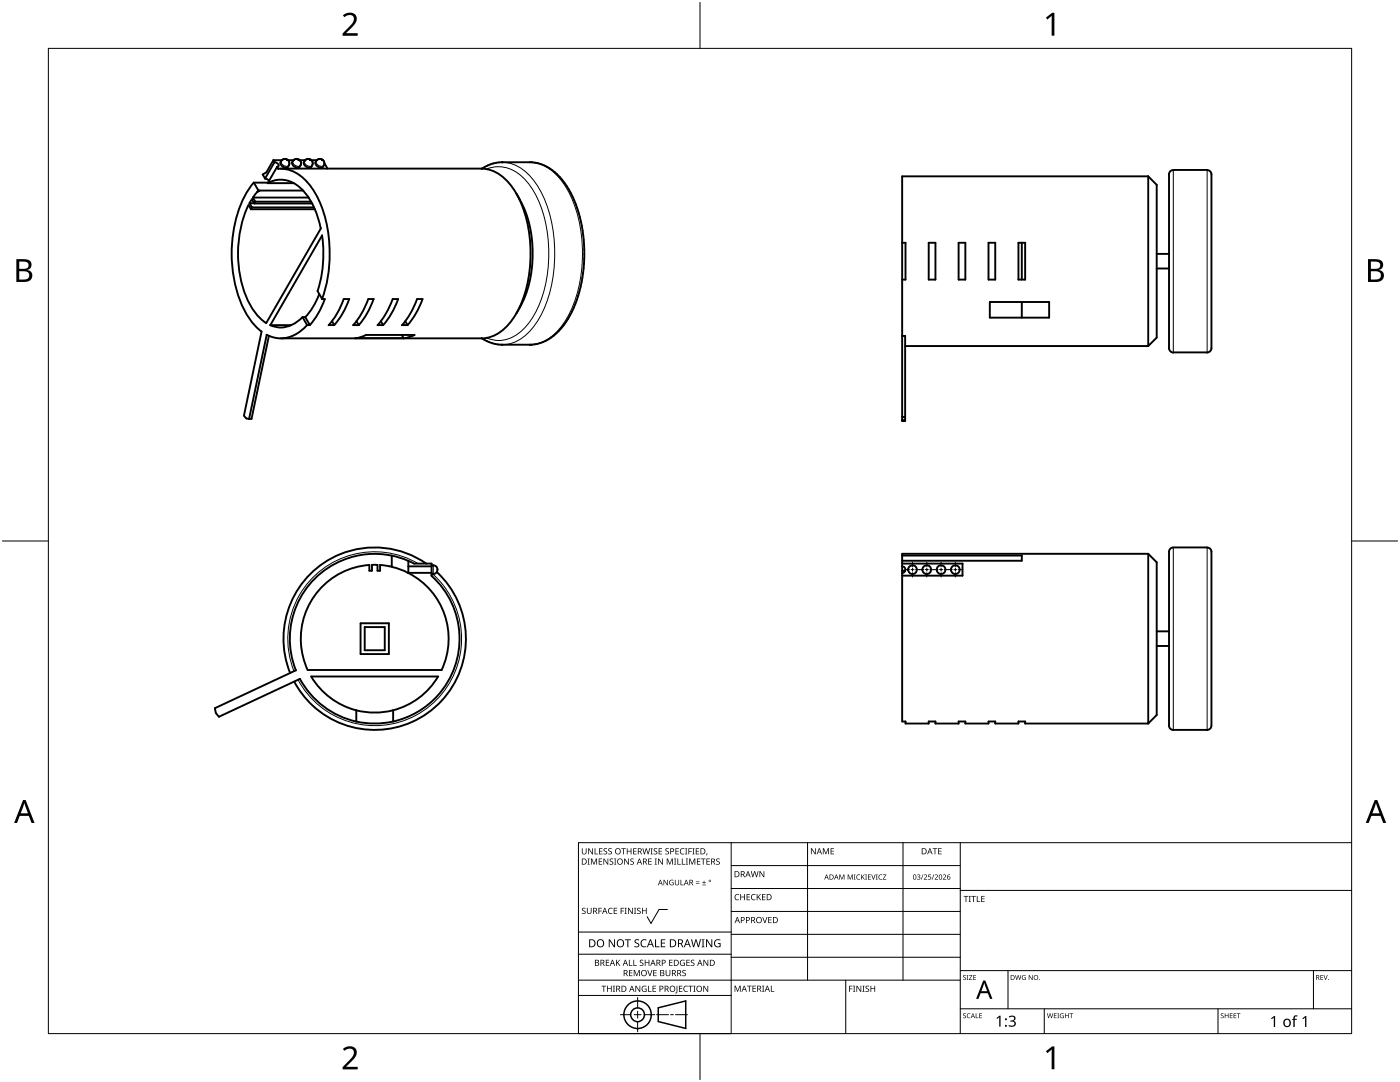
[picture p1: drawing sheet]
<svg xmlns="http://www.w3.org/2000/svg" width="279mm" height="216mm" viewBox="0 0 279 216" stroke-linecap="round" stroke-linejoin="round" font-family="sans-serif">
<g fill="none" stroke="#000" stroke-width=".2">
<path d="M56.1 32.2a1.02 1.02 0 0 0 1.5 .8M57.2 32h.1M58.4 32.2a1.02 1.02 0 0 0 1.5 .8M59.5 32h.1M60.7 32.2a1.02 1.02 0 0 0 1.6 .8M61.8 32h.1M63.1 32.2a1.02 1.02 0 0 0 1.5 .8M64.2 32h.1M97.1 33.7a6.6 6.6 0 0 1 7.5 1.9 20.3 20.3 0 0 1 4.9 13.1 24.1 24.1 0 0 1-4.1 15.9 7 7 0 0 1-7.3 3.1l-1-.3M100.3 32.4a8.3 8.3 0 0 1 6.6 4.2 26.5 26.5 0 0 1 3.6 17.6 20.8 20.8 0 0 1-5.3 12.4 7.5 7.5 0 0 1-5 2.2M105.8 32.4a8.3 8.3 0 0 1 6.7 4.2 27.3 27.3 0 0 1 3.3 19.4 19.4 19.4 0 0 1-5 10.6 7.5 7.5 0 0 1-5.1 2.2M234.2 33.9v36.4"/>
<path d="M240.9 33.9v36.4M83.5 112.5a17.3 17.3 0 0 0-20.1 1.8 17.3 17.3 0 0 0-4.7 19.6M86.4 114.6a17.3 17.3 0 0 1-.9 26.5 17.3 17.3 0 0 1-26-5.5M86.5 112.8v1.7M182.1 113.7h.1M185 113.7h.1M187.8 113.7h.1M190.7 113.7h.1M234.2 109.2v36.4M240.9 109.2v36.4"/>
</g>
<g fill="none" stroke="#000" stroke-width=".38">
<path d="M50.2 39.8l-.4 .8M50.3 39.8l.4 .8M50.6 36.4a22.9 22.9 0 0 0-4.3 15.7 21.5 21.5 0 0 0 4.3 12.6l1.6 1.5-3.5 16.7 .5 .6 .5 .1M51.4 38.2l-.9 1.3M51.5 38l.3 .1M51.5 38l-.1 .2M52.4 34.8l.5 .8M52.9 35.6l.4 .2 .4 .3M53.4 36.6a5.4 5.4 0 0 1 6.8 1.1 14.8 14.8 0 0 1 3.8 7.9M53.5 36.4h-2.8l.8 1.6M54.6 32l-1.5 2.4-.7 .4M54.6 32l.2 .4-1.9 3.2"/>
<path d="M54.8 32.4h.3a.65 .65 0 0 1 .5 .7l-.3 .2M55.5 33.7a6.4 6.4 0 0 1 5.5 2.3 19.8 19.8 0 0 1 4.7 12.7 26.6 26.6 0 0 1-1.4 11M55.5 33.7h.1M55.5 33.7l-.2-.4-1.9 3.2h5.3M56.1 32.1a.87 .87 0 0 0 .1 1 .87 .87 0 0 0 .9 .3l.4-.1M56.1 32.1h.1M56.3 32l-.2 .1M56.3 32h.1M56.3 32h-1.7M57.5 32l.3 .6-.3 .7M57.5 32a.87 .87 0 0 0-1.2 0M58.3 32.4a1.02 1.02 0 0 0 1.5 .9"/>
<path d="M58.5 32.1l-.2 .3M58.5 32.1h-.1M58.6 32l-.1 .1M58.6 32h.1M58.6 32h-1.1M59.8 32l.3 .6-.3 .7M59.8 32a.87 .87 0 0 0-1.2 0M60.5 38h-8.7l-.4 .2M60.8 32.1a.87 .87 0 0 0 0 1 .87 .87 0 0 0 1 .3l.3-.1M60.8 32.1h.1M60.9 32l-.1 .1M60.9 32h.1"/>
<path d="M60.9 32h-1.1M61.6 39.4h-11.1l.4 .8M62.1 32l.3 .6-.2 .7M62.1 32a.87 .87 0 0 0-1.2 0M63.1 32.1a.87 .87 0 0 0 .1 1 .87 .87 0 0 0 .9 .3l.4-.1M63.1 32.1h.1M63.2 32h-1.1M63.2 32a.88 .88 0 0 1 1-.2 .88 .88 0 0 1 .5 .7M63.2 32l-.1 .1M64.7 32.6l-.2 .7M64.7 32.5l.7 1.1M96.1 33.7a7.9 7.9 0 0 1 6.6 4.3 26.5 26.5 0 0 1 1.9 21.1 12.3 12.3 0 0 1-6.4 8l-2.1 .4"/>
<path d="M96.1 33.6h-40.1M100.2 32.4h.1M100.2 32.4h5.6M100.3 32.4h-.1a7.3 7.3 0 0 0-4 1.3M100.3 32.4h.1M103.1 38.6a23.7 23.7 0 0 1 0 24M105.8 32.4a9.3 9.3 0 0 1 7.6 5.1l1.4 3 1.1 3.4 .6 3.7 .1 3.8-.3 3.7-.8 3.6-1.2 3.2-1.7 2.8a8.7 8.7 0 0 1-6.9 4.1h-5.5M229.2 35.2l1.6 1.7v30.5l-1.6 1.7M229.2 35.2h-49.2v48.8h.6v-17h-.6M229.2 35.2v33.9M240.9 34a.82 .82 0 0 1 .9 .8v34.7a.92 .92 0 0 1-.9 .9M240.9 33.9l-6.8 .1a.81 .81 0 0 0-.8 .8v34.7a.91 .91 0 0 0 .8 .9"/>
<path d="M49.8 40.5l.5 .9M50.1 41.8l-.5-.9a23.1 23.1 0 0 0 .8 20.7 9.4 9.4 0 0 0 2.7 2.9l10.9-18.9M50.1 41.8h12.8M50.3 41.4l-.2 .4M50.3 41.4h12.4M50.7 40.5h-.9M50.9 40.2h11.2M50.9 40.2l-.2 .4M62.3 40.6h-11.6M63.7 58.7a13.5 13.5 0 0 1-2.8 4.6M64.3 47a24.7 24.7 0 0 1-.9 11.1l.9 1.6h.5M64.3 47l-10.3 17.9h4.1"/>
<path d="M64.8 59.7a15.4 15.4 0 0 1-3 5.2M74.5 59.7a15.7 15.7 0 0 1-2.9 5.2M74.6 59.7h-1.1a16.4 16.4 0 0 1-3 5.2M180 48.4h.7v7.4h-.7M185.3 48.4h1.4v7.4h-1.4zM191.3 48.4h1.4v7.4h-1.4zM197.3 48.4h1.3v7.4h-1.3zM203.2 48.4h1.4v7.4h-1.4zM203.9 48.4v7.4M230.8 53.6h2.5M233.3 50.7h-2.5M53.7 67l-3.5 16.6h-.5"/>
<path d="M56 67.5h40.1M60.4 63.3a5.5 5.5 0 0 1-6.5 1.6M60.4 63.3l.9 1.6h.5l-.9-1.6M60.9 63.3h-.5M61.3 64.9a6.4 6.4 0 0 1-8.1 1.9l-3.5 16.8M65.6 64.9a15.1 15.1 0 0 0 3-5.2h1.1a15.9 15.9 0 0 1-3 5.2M66.3 64.1l.4 .8h-1.1M70.9 67.5l2.1-.7h9.7l-2.2 .7M71.1 64.1l.5 .8h-1.1M75.4 64.9a16.2 16.2 0 0 0 3-5.2h1.1a16.2 16.2 0 0 1-3 5.2M76 64.1l.5 .8h-1.1M80.2 66.8l.4 .7"/>
<path d="M80.2 64.9a16.1 16.1 0 0 0 3-5.2h1.1a16.2 16.2 0 0 1-3 5.2M80.9 64.1l.4 .8h-1.1M96.2 67.5a7.3 7.3 0 0 0 4 1.3M100.2 68.8h.1M180.6 69.1h48.6M197.5 60.3h11.9v3.1h-11.9zM203.9 60.3v3.1M234.2 70.3h6.7M180 83.8h.6M180.6 83.2h-.6M73.7 112.7a14.8 14.8 0 0 0-12.3 21M74.2 112.7h1.1"/>
<path d="M74.2 112.7v1.2h-.5v-1.2M75.3 112.7v1.2h.6v-1.2M78.1 113.1l1.8 .5 1.6 .7M78.2 110.9v2.1l-2.4-.3M81.5 114.3h.1M81.5 111.9a16.9 16.9 0 0 0-18.5 3.4 16.9 16.9 0 0 0-3.9 18.5l-16.2 7.5 .2 1 .6 .7 16.2-7.5a17 17 0 0 0 11.2 8.5M81.5 114.3a14.7 14.7 0 0 1 6.6 19.4M81.5 111.9l1.1 .6M81.5 111.9v2.4M82.7 112.5h3.4v2.4M85.1 112.5a18.2 18.2 0 0 0-21.8 .8 18.2 18.2 0 0 0-5.4 21M86.1 114.9a16.9 16.9 0 0 1 3.7 20.3 16.9 16.9 0 0 1-18.7 8.8"/>
<path d="M86.1 112.8a.94 .94 0 0 1 1.2 .9M86.1 113h-4.6M86.1 114.3h-4.6M86.1 114.9h.1M87.2 114.1a18.2 18.2 0 0 1-1.3 27.8 18.2 18.2 0 0 1-27.2-5.9M87.3 113.7a.88 .88 0 0 1-1.2 .8M87.3 113.6v.1M180 113a.66 .66 0 0 1 .7 .7 .66 .66 0 0 1-.7 .6M180 110.9h23.9v1h-23.9M180 112.5h12.1v2.4h-12.1M180.7 113.9h-.7M229.2 110.5l1.6 1.7v30.5l-1.6 1.7"/>
<path d="M229.2 110.5h-49.2v33.5h.7v.4h4.6v-.4h1.4v.4h4.6v-.4h1.4v.4h4.6v-.4h1.3v.4h4.6v-.4h1.4v.4h24.6M229.2 110.5v33.9M234.1 109.3a.82 .82 0 0 0-.8 .8v34.7M234.2 109.2h6.7M240.9 109.3a.83 .83 0 0 1 .9 .8v34.7M72.8 125.1h4v4.7h-4zM77.6 124.4h-5.6v6.1h5.6v-6.1M87.4 135a14.7 14.7 0 0 1-16.3 6.7M87.5 135h-25.4a14.9 14.9 0 0 0 9 6.7M88.1 133.7h-26.7M230.8 126h2.5M233.3 128.9h-2.5"/>
<path d="M71.1 141.7v2.3M78.5 141.7v2.3M233.3 144.8a.89 .89 0 0 0 .8 .9M240.9 145.6h-6.7M241.8 144.8a.9 .9 0 0 1-.9 .9"/>
<circle cx="182.1" cy="113.7" r=".88"/>
<circle cx="184.9" cy="113.7" r=".88"/>
<circle cx="187.8" cy="113.7" r=".87"/>
<circle cx="190.7" cy="113.7" r=".88"/>
</g>
<path d="M9.7 9.7h260v196.5h-260z" fill="none" stroke="#000" stroke-width=".2"/>
<path d="M139.7 .5v9.2M.5 108h9.2M269.7 108h9.2M139.7 206.2v9.2" fill="none" stroke="#000" stroke-width=".2"/>
<g fill="#000">
<path d="M68.4 3.1a1.64 1.64 0 0 1 2.8 .4 2.52 2.52 0 0 1-1.2 2.2l-.9 .9h2.3v.5h-3v-.4l1.2-1.2a1.95 1.95 0 0 0 .9-2.2 1.23 1.23 0 0 0-1.8 .1zM208.7 3.5l1.3-.9h.4v4.5h-.5v-4l-.9 .8zM68.4 209.3a1.64 1.64 0 0 1 2.8 .4 2.52 2.52 0 0 1-1.2 2.2l-.9 1h2.3v.5h-3v-.5l1.2-1.2a1.95 1.95 0 0 0 .9-2.1 1.23 1.23 0 0 0-1.8 .1zM208.7 209.8l1.3-1h.4v4.6h-.5v-4l-.9 .7z"/>
<path d="M3.3 51.7h1.3a1.28 1.28 0 0 1 1.7 1.3 1.04 1.04 0 0 1-.9 .9 1.23 1.23 0 0 1 1 1.5 1.23 1.23 0 0 1-1.5 .9h-1.6zM3.8 54.1v1.7h1a.86 .86 0 0 0 1-.9 .86 .86 0 0 0-1.1-.8zM3.8 52.2v1.4h.9a.78 .78 0 0 0 1-.7 .78 .78 0 0 0-1.1-.7z"/>
<path d="M273 51.7h1.3a1.28 1.28 0 0 1 1.7 1.3 1.04 1.04 0 0 1-.8 .9 1.23 1.23 0 0 1 1 1.5 1.23 1.23 0 0 1-1.6 .9h-1.6zM273.6 54.1v1.7h.9a.86 .86 0 0 0 1.1-.9 .86 .86 0 0 0-1.1-.8zM273.6 52.2v1.4h.8a.78 .78 0 0 0 1-.7 .78 .78 0 0 0-1.1-.7z"/>
<path d="M4.6 159.6h.5l1.8 4.6h-.6l-.6-1.4h-1.8l-.5 1.4h-.6zM4.8 160.2l-.7 2.1h1.5z"/>
<path d="M274.3 159.6h.6l1.7 4.6h-.6l-.5-1.4h-1.8l-.6 1.4h-.5zM274.6 160.2l-.7 2.1h1.4z"/>
</g>
<g fill="none" stroke="#000" stroke-width=".2">
<path d="M145.9 168.1v38.1h-30.5v-38.1h154.3M145.9 172.7h45.7M145.9 177.3h45.7M161.2 168.1v27.5M180.2 168.1v27.5M191.6 168.1v38.1M191.6 177.7h78.1M115.4 198.6h30.5M115.4 195.6h76.2M115.4 190.4h30.5M115.4 186h30.5M127.3 199v2.1"/>
<path d="M133.2 181.5h-1.7l-1.6 2.8-.7-1.4M145.9 181.9h45.7M145.9 186.4h45.7M145.9 191h45.7M168.8 195.6v10.6M191.6 193.7h78.1M201.2 193.7v7.6M262.1 193.7v7.6M123.8 202.5h2.1M126.6 202.5h1.3M127.3 201.8v1.4M127.3 203.8v2.1"/>
<path d="M128.6 202.5h2.1M131 202.5h2.4M133.8 202.5h.6M134.8 202.5h2.4M191.6 201.3h78.1M208.4 201.3v4.9M243.1 201.3v4.9"/>
</g>
<g fill="#000">
<path d="M116.1 169.3h.2v.8a.32 .32 0 0 0 .3 .3 .32 .32 0 0 0 .3-.3v-.8h.2v.8a.47 .47 0 0 1-.5 .4 .47 .47 0 0 1-.5-.5zM117.3 171.3h.4l-.1 .1v1l.1 .1h-.4l.1-.1v-1zM117.4 169.3h.2l.6 1v-1h.1v1.2h-.1l-.7-1v1h-.1zM117.9 171.3h.3l.3 1 .4-1h.3v1.2h-.2v-1l-.4 1h-.1l-.4-1v1h-.2zM118.7 169.3h.1v1h.6v.2h-.7zM119.5 171.3h.7v.1h-.6v.4h.5v.2h-.5v.4h.6v.1h-.7zM119.6 169.3h.6v.1h-.5v.4h.5v.1h-.5v.4h.5v.2h-.6zM120.5 169.4l.4-.1h.3l-.1 .1a.25 .25 0 0 0-.4-.1 .25 .25 0 0 0 0 .4l.4 .3 .1 .2-.3 .3-.5-.1v-.1h.2a.27 .27 0 0 0 .4-.1 .27 .27 0 0 0-.3-.3l-.2-.2zM120.4 171.3h.2l.7 1-.1-1h.2v1.2h-.2l-.6-1v1h-.2zM121.4 169.4l.5-.1h.2v.1a.25 .25 0 0 0-.4-.1 .25 .25 0 0 0 0 .4l.4 .3v.2l-.2 .3-.5-.1v-.1h.1a.27 .27 0 0 0 .5-.1 .27 .27 0 0 0-.4-.3l-.2-.2zM121.7 171.4l.4-.1 .3 .1-.1 .1a.25 .25 0 0 0-.4-.1 .25 .25 0 0 0 0 .4 .42 .42 0 0 1 .5 .5 .42 .42 0 0 1-.7 .2l-.1-.2 .2 .1a.27 .27 0 0 0 .5-.2 .27 .27 0 0 0-.4-.3l-.2-.2zM122.6 171.3h.4l-.1 .1v1l.1 .1h-.4l.1-.1v-1z"/>
<path d="M124 169.3h.9v.1h-.4v1.1h-.1v-1.1h-.4zM124.6 171.3h.1l.7 1v-1h.1v1.2h-.2l-.6-1v1h-.1zM125.1 169.3h.1v.5h.7v-.5h.1v1.2h-.1v-.6h-.7v.6h-.1zM125.8 171.4l.5-.1 .2 .1v.1a.25 .25 0 0 0-.4-.1 .25 .25 0 0 0 0 .4 .42 .42 0 0 1 .4 .5 .42 .42 0 0 1-.7 .2v-.2l.1 .1a.27 .27 0 0 0 .5-.2 .27 .27 0 0 0-.4-.3l-.2-.2zM126.4 169.3h.6v.1h-.5v.4h.5v.1h-.5v.4h.5v.2h-.6zM128.2 169.3h.2l.2 1 .3-1h.2l.2 1 .3-1h.1l-.3 1.2h-.1l-.3-1.1-.3 1.1h-.2zM129.4 171.3h.7v.1h-.6v.4h.5v.2h-.5v.4h.6v.1h-.7zM129.8 169.3h.5l-.2 .1v1l.2 .1h-.5l.2-.1v-1zM130.7 171.3h.4l-.1 .1v1l.1 .1h-.4l.1-.1v-1zM130.5 169.4l.4-.1h.3l-.1 .1a.25 .25 0 0 0-.4-.1 .25 .25 0 0 0 0 .4l.4 .3 .1 .2-.2 .3-.6-.1v-.1h.2a.27 .27 0 0 0 .4-.1 .27 .27 0 0 0-.3-.3l-.2-.2zM131.4 169.3h.7v.1h-.5v.4h.5v.1h-.5v.4h.5v.2h-.7zM131.3 171.3h.2l.7 1v-1h.1v1.2h-.2l-.6-1v1h-.2z"/>
<path d="M132.4 175.6h.2l.6 .9v-.9h.1v1h-.2l-.6-.9v.9h-.1zM132.8 169.4l.4-.1h.3l-.1 .1a.25 .25 0 0 0-.3-.1 .25 .25 0 0 0 0 .4l.4 .3v.2l-.2 .3-.5-.1v-.1h.1a.27 .27 0 0 0 .5-.1 .27 .27 0 0 0-.4-.3l-.2-.2zM133.1 171.3h.2l.4 1 .4-1h.2v1.2h-.2v-1l-.4 1h-.1l-.4-1v1h-.1zM133.7 175.7l.5-.2 .2 .1v.1a.45 .45 0 0 0-.7 .4 .45 .45 0 0 0 .6 .4v-.3h-.2v-.1h.3v.5a.6 .6 0 0 1-.8-.1 .6 .6 0 0 1 .1-.8zM134.5 171.3h.5l-.2 .1v1l.2 .1h-.5l.2-.1v-1zM135.2 171.3h.1v1.1h.6v.1h-.7zM134.8 169.3h.7v.1h-.6v.4h.5v.1h-.5v.4h.6v.2h-.7zM134.7 175.6h.1v.7a.28 .28 0 0 0 .3 .2 .28 .28 0 0 0 .3-.2v-.7h.1v.7a.42 .42 0 0 1-.4 .4 .42 .42 0 0 1-.4-.4zM135.8 175.6h.2v.9h.4v.1h-.6zM136.1 171.3h.1v1.1h.6v.1h-.7zM135.8 169.4l.4-.1h.4l-.1 .1h-.2a.49 .49 0 0 0-.4 .6 .49 .49 0 0 0 .7 .3 .52 .52 0 0 1-.7 .1 .52 .52 0 0 1-.2-.6zM136.7 169.3h.5l-.2 .1v1l.2 .1h-.5l.2-.1v-1z"/>
<path d="M136.9 171.3h.4l-.1 .1v1l.1 .1h-.4l.1-.1v-1zM137.4 169.3h.7v.1h-.6v.4h.5v.2h-.5v.5h-.1zM137.5 171.3h.3l.3 1 .4-1h.3v1.2h-.2v-1l-.4 1h-.1l-.4-1v1h-.2zM138.2 169.3h.4l-.1 .1v1l.1 .1h-.4l.1-.1v-1zM138.9 176.2h.7v.1h-.7zM138.9 175.9h.7v.1h-.7zM138.9 169.3h.6v.1h-.5v.4h.5v.1h-.5v.4h.5v.2h-.6zM139.1 171.3h.7v.1h-.6v.4h.5v.2h-.5v.4h.6v.1h-.7zM140.1 176.5h.8v.1h-.8zM139.9 171.3h.9v.1h-.4v1.1h-.1v-1.1h-.4zM140.5 175.7h.1v.3h.3v.2h-.3v.3h-.1v-.3h-.4v-.2h.4zM141 170.3h.2l-.3 .4z"/>
<path d="M141 171.3h.7v.1h-.6v.4h.5v.2h-.5v.4h.6v.1h-.7zM143 171.4l.4-.1 .2 .1v.1a.25 .25 0 0 0-.4-.1 .25 .25 0 0 0 0 .4 .42 .42 0 0 1 .5 .5 .42 .42 0 0 1-.7 .2l-.1-.2 .2 .1a.27 .27 0 0 0 .4-.2 .27 .27 0 0 0-.3-.3l-.3-.2zM146.8 178.6l.4-.2 .3 .1v.1a.49 .49 0 0 0-.7 .4 .49 .49 0 0 0 .7 .5 .52 .52 0 0 1-.7 0 .52 .52 0 0 1-.2-.6zM147.7 178.4h.2v.5h.6v-.5h.2v1.2h-.2v-.5h-.6v.5h-.2zM149 178.4h.7v.1h-.5v.4h.4v.2h-.4v.4h.5v.1h-.7zM150 178.6l.5-.2 .3 .1-.1 .1a.49 .49 0 0 0-.7 .4 .49 .49 0 0 0 .8 .5 .52 .52 0 0 1-.7 0 .52 .52 0 0 1-.2-.6zM149.8 173.8h.2l.3 1.1 .2-1.1h.2l.3 1.1 .2-1.1h.2l-.3 1.2h-.2l-.3-1-.3 1h-.1zM151 178.4h.2v.6l.5-.6h.2l-.5 .5 .5 .7h-.2l-.4-.6-.1 .6h-.2zM151.6 173.8h.1l.7 1v-1h.1v1.2h-.1l-.7-1v1h-.1zM152.1 178.4h.7v.1h-.6v.4h.5v.2h-.5v.4h.6v.1h-.7zM161.8 169.3h.2l.7 1v-1h.1v1.2h-.2l-.6-1v1h-.2zM164.2 169.3h.2l.4 .9 .4-.9h.2v1.2h-.1v-1.1l-.4 1.1h-.1l-.4-1.1v1.1h-.2z"/>
<path d="M165.8 169.3h.6v.1h-.5v.4h.5v.1h-.5v.4h.5v.2h-.6zM167.5 174.5h.2l.3 .8 .3-.8h.2v1h-.1v-.9l-.4 .9-.4-.9v.9h-.1zM169.2 174.5h.2l.3 .8 .3-.8h.2v1h-.1v-.9l-.5 .9-.3-.9v.9h-.1zM170.4 174.5h.4l-.2 .1v.8l.2 .1h-.4l.1-.1v-.8zM171 174.6l.5-.1h.2l-.1 .2a.41 .41 0 0 0-.6 .3 .41 .41 0 0 0 .6 .4 .48 .48 0 0 1-.7-.1 .48 .48 0 0 1 .1-.7zM171.9 174.5h.1v.5l.6-.5-.4 .4 .4 .6h-.1l-.4-.5-.1 .5h-.1zM172.7 174.5h.3l-.1 .1v.8l.1 .1h-.3l.1-.1v-.8zM173.2 174.5h.6v.1h-.4v.3h.4v.1h-.4v.4h.4v.1h-.6zM173.9 174.5h.1l.3 .9 .3-.9h.1l-.3 1h-.2zM174.8 174.5h.4l-.2 .1v.8l.2 .1h-.4l.1-.1v-.8zM175.4 174.6l.5-.1h.2l-.1 .2a.41 .41 0 0 0-.6 .3 .41 .41 0 0 0 .6 .4 .48 .48 0 0 1-.6-.1 .48 .48 0 0 1 0-.7zM176.2 174.5h.7l-.6 .9h.6v.1h-.7l.5-.9h-.5z"/>
<path d="M183 174.6h.6v.2l-.2 .2a.32 .32 0 0 1 .3 .4 .32 .32 0 0 1-.6 .1l-.1-.1a.26 .26 0 0 0 .4 .1 .26 .26 0 0 0 0-.4l-.2-.2a.23 .23 0 0 0 .3 0 .23 .23 0 0 0-.1-.4 .23 .23 0 0 0-.3 .2zM184.2 174.5h.1l-.4 1h-.1zM184.4 174.6a.37 .37 0 0 1 .6 0 .37 .37 0 0 1-.3 .6l-.2 .2h.5v.1h-.6l.2-.4a.27 .27 0 0 0 .3-.3 .27 .27 0 0 0-.4-.2zM185.3 174.5h.5v.1h-.4v.3h.1a.33 .33 0 0 1 .3 .5 .33 .33 0 0 1-.6 0 .27 .27 0 0 0 .4 .1 .27 .27 0 0 0 .1-.4 .27 .27 0 0 0-.4-.1zM186.3 174.5h.2l-.4 1h-.2zM186.1 169.3h.9v.1h-.3v1.1h-.2v-1.1h-.4zM186.5 174.6a.37 .37 0 0 1 .6 0 .37 .37 0 0 1-.2 .6l-.2 .2h.5v.1h-.7l.3-.4a.27 .27 0 0 0 .3-.3 .27 .27 0 0 0-.4-.2zM187.2 169.3h.7v.1h-.5v.4h.5v.1h-.5v.4h.5v.2h-.7zM188.2 174.6a.37 .37 0 0 1 .6 0 .37 .37 0 0 1-.3 .6l-.2 .2h.5v.1h-.6l.2-.4a.27 .27 0 0 0 .3-.3 .27 .27 0 0 0-.4-.2zM192.3 178.8h.9v.1h-.3v1.1h-.2v-1.1h-.4zM193.3 178.8h.5l-.2 .1v1l.2 .1h-.5l.2-.1v-1zM193.8 178.8h1v.1h-.4v1.1h-.2v-1.1h-.4z"/>
<path d="M194.9 178.8h.2v1.1h.5v.1h-.7zM195.8 178.8h.7v.1h-.5v.4h.5v.1h-.5v.5h.5v.1h-.7zM116.2 181.3l.4-.2 .3 .1-.1 .1a.25 .25 0 0 0-.4-.1 .25 .25 0 0 0 0 .4l.4 .2 .1 .3-.3 .3-.5-.1v-.1h.2a.27 .27 0 0 0 .4-.1 .27 .27 0 0 0-.3-.3l-.2-.2zM117.1 181.1h.2v.8a.32 .32 0 0 0 .3 .3 .32 .32 0 0 0 .3-.3v-.8h.2v.8a.47 .47 0 0 1-.5 .5 .47 .47 0 0 1-.5-.5zM119.4 181.1h.7v.2h-.5v.4h.5v.1h-.5v.6h-.2zM120 196.7h1v.1h-.4v1.1h-.2v-1.1h-.4zM120.9 191.5h.7v.1h-.5v.4h.4v.2h-.4v.4h.5v.1h-.7zM121.5 181.3l.4-.2 .4 .1-.1 .1a.49 .49 0 0 0-.7 .5 .49 .49 0 0 0 .7 .4 .52 .52 0 0 1-.6 .1 .52 .52 0 0 1-.3-.6zM121.1 196.7h.2v.5h.6v-.5h.2v1.2h-.2v-.6h-.6v.6h-.2zM121.5 187.4h.2l.9 1.3v-1.3h.1v1.6h-.2l-.8-1.3v1.3h-.2zM122.3 196.7h.4l-.1 .1v1l.1 .1h-.4l.2-.1v-1zM122.5 181.1h.7v.2h-.6v.4h.5v.1h-.5v.4h.6v.2h-.7z"/>
<path d="M122.9 191.5h.2v.6l.5-.6h.2l-.5 .5 .5 .7h-.2l-.4-.6-.1 .6h-.2zM123.9 181.1h.6v.2h-.5v.4h.5v.1h-.5v.6h-.1zM124.7 181.1h.4l-.2 .2v.9l.2 .2h-.4l.1-.2v-.9zM124.7 187.4h1.2v.2h-.5v1.4h-.2v-1.4h-.5zM125.5 191.5h.2v1.1h.5v.1h-.7zM125.5 193.6h.7v.1h-.5v.4h.5v.1h-.5v.4h.5v.2h-.7zM125.3 181.1h.2l.7 1.1-.1-1.1h.2v1.3h-.2l-.6-1v1h-.2zM126.4 191.5h.2v1.1h.5v.1h-.7zM126.5 181.1h.5l-.2 .2v.9l.2 .2h-.5l.2-.2v-.9zM126.5 193.6h.2l.4 1 .4-1h.2v1.2h-.2v-1.1l-.4 1.1h-.1l-.4-1.1v1.1h-.1zM126.7 187.6l.3-.2 .6 .1-.2 .1a.33 .33 0 0 0-.6 .2 .33 .33 0 0 0 .4 .4 .47 .47 0 0 1 .4 .6 .47 .47 0 0 1-.7 .2h-.3v-.2h.2a.35 .35 0 0 0 .6-.2 .35 .35 0 0 0-.5-.4l-.3-.2zM126.8 196.7h.2l.6 1v-1h.2v1.2h-.2l-.7-1 .1 1h-.2z"/>
<path d="M127.2 181.3l.4-.2 .3 .1-.1 .1a.25 .25 0 0 0-.4-.1 .25 .25 0 0 0 0 .4l.4 .2 .1 .3-.3 .3-.5-.1v-.1h.2a.27 .27 0 0 0 .4-.1 .27 .27 0 0 0-.3-.3l-.2-.2zM127.7 191.6l.5-.1 .2 .1v.1a.25 .25 0 0 0-.4-.1 .25 .25 0 0 0 0 .4l.4 .2v.3l-.2 .2h-.5v-.2l.1 .1a.27 .27 0 0 0 .5-.2 .27 .27 0 0 0-.4-.3l-.2-.2zM128 187.6l.6-.2 .4 .1v.2a.64 .64 0 0 0-1 .5 .64 .64 0 0 0 1 .6v.2a.83 .83 0 0 1-1.1-.3 .83 .83 0 0 1 .1-1.1zM128.2 196.8l.6-.1 .2 .1v.1a.5 .5 0 0 0-.8 .4 .5 .5 0 0 0 .7 .5v-.4h-.3v-.1h.4v.6a.66 .66 0 0 1-.8-.2 .66 .66 0 0 1 0-.9zM128.1 181.1h.2v.6h.6v-.6h.2v1.3h-.2v-.6h-.6v.6h-.2zM129.2 193.6h.1l.4 1 .3-1h.2l-.4 1.2h-.2zM129.3 196.7h.2v1.1h.5v.1h-.7zM128.7 191.5h.1v.5h.6v-.5h.2v1.2h-.2v-.5h-.6v.5h-.1zM130.7 187.4h.2v1.4h.7v.2h-.9zM130.2 196.7h.7v.1h-.5v.4h.5v.1h-.5v.5h.5v.1h-.7zM130.4 193.6h.6v.1h-.5v.4h.5v.1h-.5v.4h.5v.2h-.6zM131.9 187.4h.9v.2h-.7v.5h.6v.2h-.6v.5h.7v.2h-.9z"/>
<path d="M132.8 193.6h.2v.7a.32 .32 0 0 0 .3 .4 .32 .32 0 0 0 .3-.4v-.7h.2v.7a.47 .47 0 0 1-.5 .5 .47 .47 0 0 1-.5-.5zM133.5 191.5h.7v.1h-.5v.4h.5v.2h-.5v.4h.5v.1h-.7zM135 196.7h.2v1.3l-.1 .2h-.3l-.1-.1 .3-.2zM135.5 196.7h.7v.1h-.5v.4h.4v.1h-.4v.5h.5v.1h-.7zM135.8 191.7l.5-.2 .4 .1-.1 .1a.5 .5 0 0 0-.8 .4 .5 .5 0 0 0 .7 .5v-.4h-.2v-.1h.4v.6a.66 .66 0 0 1-.9-.1 .66 .66 0 0 1 0-.9zM136.2 193.7l.4-.2 .3 .1-.1 .1a.25 .25 0 0 0-.4-.1 .25 .25 0 0 0 0 .4 .42 .42 0 0 1 .5 .6 .42 .42 0 0 1-.7 .2l-.1-.2h.2a.27 .27 0 0 0 .5-.1 .27 .27 0 0 0-.4-.3l-.2-.2zM136.5 196.8l.5-.1 .3 .1-.1 .1a.49 .49 0 0 0-.7 .4 .49 .49 0 0 0 .8 .4 .52 .52 0 0 1-.7 .1 .52 .52 0 0 1-.2-.6zM137 191.5h.7v.1h-.6v.4h.5v.2h-.5v.4h.6v.1h-.7zM137.4 196.7h.9v.1h-.4v1.1h-.1v-1.1h-.4zM137.9 191.6l.4-.1 .3 .1-.1 .1a.25 .25 0 0 0-.4-.1 .25 .25 0 0 0 0 .4l.4 .2 .1 .3-.2 .2h-.6v-.2l.2 .1a.27 .27 0 0 0 .5-.2 .27 .27 0 0 0-.4-.3l-.2-.2zM138.4 196.7h.4l-.1 .1v1l.1 .1h-.4l.1-.1v-1zM137.9 187.4h.2l.3 1.4 .4-1.4h.2l.4 1.4 .3-1.4h.2l-.4 1.6h-.2l-.4-1.3-.4 1.3h-.2z"/>
<path d="M140 187.4h.6l-.2 .2v1.3l.2 .1h-.6l.2-.1v-1.3zM140.4 196.7h.1l.7 1v-1h.1v1.2h-.1l-.7-1v1h-.1zM140.4 191.5h.2l.6 1v-1h.1v1.2h-.1l-.7-1v1h-.1zM140.9 187.4h.2l.9 1.3v-1.3h.2v1.6h-.3l-.8-1.3v1.3h-.2zM142.7 187.6l.7-.2 .4 .1-.1 .2a.65 .65 0 0 0-1 .5 .65 .65 0 0 0 .9 .6v-.4h-.3v-.2h.5v.7a.86 .86 0 0 1-1.1-.1 .86 .86 0 0 1 0-1.2zM146.6 196.7h.2l.4 1 .4-1h.2v1.2h-.1v-1.1l-.4 1.1h-.2l-.4-1.1v1.1h-.1zM149.1 196.7h.9v.1h-.4v1.1h-.1v-1.1h-.4zM150.2 196.7h.7v.1h-.6v.4h.5v.1h-.5v.5h.6v.1h-.7zM152.1 183h.2l.3 1 .4-1h.2l-.5 1.2h-.1zM152.1 196.7h.4l-.1 .1v1l.1 .1h-.4l.1-.1v-1zM153.8 196.7h.2v1.1h.5v.1h-.7zM153.3 183h.7v.1h-.5v.4h.5v.1h-.5v.5h.5v.1h-.7z"/>
<path d="M169.5 196.7h.6v.1h-.5v.5h.5v.1h-.5v.5h-.1zM170.2 196.7h.5l-.2 .1v1l.2 .1h-.5l.2-.1v-1zM170.9 196.7h.2l.6 1v-1h.2v1.2h-.2l-.6-1v1h-.2zM172.1 196.7h.5l-.2 .1v1l.2 .1h-.5l.2-.1v-1zM172.8 196.8l.4-.1h.2v.2a.25 .25 0 0 0-.4-.1 .25 .25 0 0 0 0 .4l.4 .2 .1 .3-.3 .2h-.5v-.2l.2 .1a.27 .27 0 0 0 .4-.2 .27 .27 0 0 0-.3-.3l-.3-.2zM173.7 196.7h.2v.5h.6v-.5h.2v1.2h-.2v-.6h-.6v.6h-.2zM192.2 194.7l.4-.1h.2l-.1 .1a.24 .24 0 0 0-.3 0 .24 .24 0 0 0-.1 .3 .24 .24 0 0 0 .4 .1l.1 .1-.1 .3h-.4l-.1-.1a.24 .24 0 0 0 .3 .1 .24 .24 0 0 0 .1-.3l-.4-.3zM192.9 194.6h.4l-.1 .1v.7l.1 .1h-.4l.1-.1v-.7zM193.4 194.6h.6l-.5 .8h.6v.1h-.7l.5-.8h-.5zM194.2 194.6h.6v.1h-.4v.3h.4v.1h-.4v.3h.4v.1h-.6zM202.6 194.6h.1l.2 .8 .2-.8h.2l.2 .8 .2-.8h.1l-.2 .9h-.2l-.2-.8-.2 .8h-.2zM204.1 194.7l.3-.1h.3l-.1 .1a.4 .4 0 0 0-.6 .4 .4 .4 0 0 0 .6 .3v-.3l-.2-.1h.3v.5a.53 .53 0 0 1-.7-.1 .53 .53 0 0 1 .1-.7z"/>
<path d="M205.3 194.6h.2l.5 .8v-.8h.1v.9h-.2l-.5-.8v.8h-.1zM263.5 194.6h.6v.1h-.5v.3h.4v.1h-.4v.3h.5v.1h-.6zM264.1 194.6h.2l.2 .8 .3-.8h.2l-.4 .9h-.1zM192.2 202.3l.4-.1h.2l-.1 .1a.24 .24 0 0 0-.3 0 .24 .24 0 0 0-.1 .3 .24 .24 0 0 0 .4 .1l.1 .2-.1 .2-.4 .1-.1-.2a.24 .24 0 0 0 .3 .1 .24 .24 0 0 0 .1-.3l-.4-.2zM193.1 202.3l.6-.1-.3 .1a.4 .4 0 0 0-.3 .5 .4 .4 0 0 0 .5 .2 .46 .46 0 0 1-.6 0 .46 .46 0 0 1 .1-.7zM194.7 202.2h.1v.8h.5v.2h-.6zM195.4 202.2h.6v.1h-.4v.3h.4v.1h-.4v.4h.4v.1h-.6zM198.9 203.1l.6-.4h.2v2.2h-.3v-1.9l-.4 .3zM201.3 202.9a.78 .78 0 0 1 .8-.3 .78 .78 0 0 1 .6 .6l-.1 .3-.4 .2a.62 .62 0 0 1 .5 .8 .62 .62 0 0 1-.8 .4l-.6-.1v-.3l.3 .1a.49 .49 0 0 0 .7 0 .49 .49 0 0 0 0-.7l-.7-.1v-.2a.46 .46 0 0 0 .7 0 .46 .46 0 0 0-.1-.7h-.3l-.5 .2zM209 202.2h.1l.2 .8 .2-.8h.1l.3 .8 .2-.8h.1l-.3 1h-.1l-.2-.9-.3 .9h-.1zM210.3 202.2h.6v.1h-.4v.3h.3v.1h-.3v.4h.4v.1h-.6zM211 202.2h.4l-.2 .1v.8l.2 .1h-.4l.1-.1v-.8z"/>
<path d="M211.6 202.3l.7-.1-.1 .1a.4 .4 0 0 0-.6 .4 .4 .4 0 0 0 .6 .3v-.2l-.2-.2h.3v.5a.53 .53 0 0 1-.7-.1 .53 .53 0 0 1 0-.7zM212.5 202.2h.2v.4h.5v-.4h.1v1h-.1v-.5h-.5v.5h-.2zM213.4 202.2h.8v.1h-.3v.9h-.2v-.9h-.3zM243.7 202.3l.3-.1h.2v.1a.24 .24 0 0 0-.3 0 .24 .24 0 0 0-.1 .3 .24 .24 0 0 0 .3 .1l.1 .2-.1 .2-.4 .1-.1-.2a.24 .24 0 0 0 .4 .1 .24 .24 0 0 0 0-.3l-.3-.2zM244.4 202.2h.2v.4h.5v-.4h.1v1h-.1v-.5h-.5v.5h-.2zM245.4 202.2h.6v.1h-.4v.3h.4v.1h-.4v.4h.4v.1h-.6zM246.2 202.2h.5v.1h-.4v.3h.4v.1h-.4v.4h.4v.1h-.5zM246.8 202.2h.8v.1h-.3v.9h-.2v-.9h-.3zM253.7 203.2l.6-.5h.2v2.2h-.3v-1.9l-.4 .4zM258.2 202.7l.3-.1h.5l-.1 .3-.4-.1-.1 .2v.3h.4v.2h-.4v1.4h-.3v-1.4h-.3l.3-.2zM259.9 203.2l.6-.5h.2v2.2h-.2v-1.9l-.5 .4z"/>
<path d="M116.1 171.3h.4a.61 .61 0 0 1 .6 .6 .61 .61 0 0 1-.6 .6h-.4zM116.3 171.4v1h.1a.48 .48 0 0 0 .5-.5 .48 .48 0 0 0-.4-.5z"/>
<path d="M122.7 169.9a.61 .61 0 0 1 1.2 0 .61 .61 0 0 1-1.2 0zM123 169.5a.47 .47 0 0 0-.1 .7 .47 .47 0 0 0 .8 0v-.1a.45 .45 0 0 0-.1-.6 .45 .45 0 0 0-.6 0z"/>
<path d="M123.1 171.9a.61 .61 0 0 1 1.2 0 .61 .61 0 0 1-1.2 0zM123.5 171.5l-.2 .4a.45 .45 0 0 0 .7 .4 .45 .45 0 0 0 0-.8l-.2-.1z"/>
<path d="M127.3 169.3h.3a.35 .35 0 0 1 .5 .2 .35 .35 0 0 1-.3 .4l.4 .6h-.2l-.3-.5h-.3v.5h-.1zM127.4 169.4v.4h.2a.23 .23 0 0 0 .3-.2 .23 .23 0 0 0-.3-.2z"/>
<path d="M127.5 171.3h.2l.4 1.2h-.1l-.2-.4h-.4l-.2 .4h-.1zM127.6 171.5l-.2 .5h.4z"/>
<path d="M128.3 171.3h.3a.35 .35 0 0 1 .5 .2 .35 .35 0 0 1-.3 .5l.4 .5h-.2l-.3-.5h-.2v.5h-.2zM128.5 171.4v.5h.1a.23 .23 0 0 0 .3-.2 .23 .23 0 0 0-.3-.3z"/>
<path d="M131.7 175.5h.1l.5 1.1h-.2l-.1-.3h-.4l-.2 .3h-.1zM131.8 175.7l-.2 .5h.4z"/>
<path d="M133.8 169.3h.6l.1 .2-.1 .4-.5 .1v.5h-.1zM133.9 169.4v.5a.29 .29 0 0 0 .5-.3 .29 .29 0 0 0-.5-.2z"/>
<path d="M136.9 175.5h.1l.4 1.1h-.1l-.1-.3h-.5l-.1 .3h-.1zM137 175.7l-.2 .5h.3z"/>
<path d="M137.6 175.6h.3a.31 .31 0 0 1 .4 .2 .31 .31 0 0 1-.2 .4l.3 .4h-.2l-.2-.4h-.3v.4h-.1zM137.7 175.7v.4h.2a.21 .21 0 0 0 .3-.2 .21 .21 0 0 0-.3-.2z"/>
<path d="M139.8 169.3h.4a.54 .54 0 0 1 .6 .6 .56 .56 0 0 1-.7 .6h-.3zM140 169.4v.9h.1a.48 .48 0 0 0 .5-.4 .48 .48 0 0 0-.4-.5z"/>
<path d="M141.4 175.8a.25 .25 0 0 1 .5 0 .25 .25 0 0 1-.5 0zM141.5 175.8a.15 .15 0 0 0 .3 0 .15 .15 0 0 0-.3 0z"/>
<path d="M141.9 171.3h.4a.35 .35 0 0 1 .4 .2 .35 .35 0 0 1-.2 .5l.3 .5h-.2l-.3-.5h-.2v.5h-.2zM142.1 171.4v.5h.2a.23 .23 0 0 0 .2-.2 .23 .23 0 0 0-.2-.3z"/>
<path d="M146.6 173.8h.4a.61 .61 0 0 1 .6 .6 .61 .61 0 0 1-.7 .6h-.3zM146.8 174v.9h.1a.43 .43 0 0 0 .5-.5 .41 .41 0 0 0-.4-.4z"/>
<path d="M147.8 173.8h.4a.35 .35 0 0 1 .4 .3 .35 .35 0 0 1-.2 .4l.3 .5h-.2l-.3-.5h-.2v.5h-.2zM148 174v.4h.2a.23 .23 0 0 0 .3-.2 .23 .23 0 0 0-.3-.2z"/>
<path d="M149.2 173.8h.1l.5 1.2h-.1l-.2-.3h-.5l-.1 .3h-.2zM149.3 174l-.2 .5h.4z"/>
<path d="M153 178.4h.4a.55 .55 0 0 1 .6 .6 .56 .56 0 0 1-.6 .6h-.4zM153.2 178.5v1h.1a.48 .48 0 0 0 .5-.5 .48 .48 0 0 0-.4-.5z"/>
<path d="M163.4 169.2h.2l.5 1.3h-.2l-.2-.4h-.4l-.2 .4h-.1zM163.5 169.4l-.2 .6h.4z"/>
<path d="M164.9 174.5h.1l.4 1h-.1l-.1-.3h-.4l-.2 .3h-.1zM165 174.6l-.2 .5h.3z"/>
<path d="M165.6 174.5h.3a.46 .46 0 0 1 .5 .5 .47 .47 0 0 1-.6 .5h-.2zM165.7 174.6v.8h.3l.2-.3v-.3z"/>
<path d="M166.9 174.5h.1l.4 1h-.2l-.1-.3h-.4l-.1 .3h-.1zM166.9 174.6l-.1 .5h.3z"/>
<path d="M182.3 174.6h.4l.2 .5a.38 .38 0 0 1-.5 .4 .38 .38 0 0 1-.2-.6zM182.4 174.6l-.1 .2a.38 .38 0 0 0 .3 .6 .41 .41 0 0 0 .2-.5 .41 .41 0 0 0-.4-.3z"/>
<path d="M184 169.3h.3a.61 .61 0 0 1 .6 .6 .61 .61 0 0 1-.6 .6h-.3zM184.1 169.4v.9h.2a.43 .43 0 0 0 .5-.4 .41 .41 0 0 0-.5-.5z"/>
<path d="M185.5 169.2h.1l.5 1.3h-.1l-.2-.4h-.5l-.1 .4h-.2zM185.6 169.4l-.2 .6h.4z"/>
<path d="M187.5 174.6l.1-.1a.51 .51 0 0 1 .4 .5 .51 .51 0 0 1-.5 .5l-.1-.4zM187.6 174.6l-.1 .2a.38 .38 0 0 0 .3 .6 .41 .41 0 0 0 .1-.5 .41 .41 0 0 0-.3-.3z"/>
<path d="M189.1 174.6l.5-.1-.4 .2-.1 .3a.33 .33 0 0 1 .5 .1 .33 .33 0 0 1-.2 .5 .33 .33 0 0 1-.4-.4zM189.1 175.2a.25 .25 0 0 0 .5 0 .25 .25 0 0 0-.5 0z"/>
<path d="M118.4 181.1h.3a.35 .35 0 0 1 .4 .3 .35 .35 0 0 1-.2 .4l.3 .6h-.1l-.3-.5h-.3v.5h-.1zM118.5 181.3v.4h.2a.23 .23 0 0 0 .3-.2 .23 .23 0 0 0-.3-.2z"/>
<path d="M118.7 191.5h.4a.31 .31 0 0 1 .4 .2 .31 .31 0 0 1-.2 .4 .33 .33 0 0 1 .3 .4 .33 .33 0 0 1-.4 .2h-.5zM118.9 192.2v.4h.2a.23 .23 0 0 0 .3-.2 .23 .23 0 0 0-.3-.2zM118.9 191.6v.4h.2a.21 .21 0 0 0 .3-.2 .21 .21 0 0 0-.3-.2z"/>
<path d="M117.6 187.4h.5a.71 .71 0 0 1 .7 .8 .73 .73 0 0 1-.8 .8h-.4zM117.8 187.6v1.2h.2a.56 .56 0 0 0 .6-.6 .54 .54 0 0 0-.6-.6z"/>
<path d="M119.8 191.5h.4a.35 .35 0 0 1 .4 .3 .35 .35 0 0 1-.2 .4l.3 .5h-.2l-.3-.5h-.2v.5h-.2zM120 191.6v.5h.2a.23 .23 0 0 0 .3-.2 .23 .23 0 0 0-.3-.3z"/>
<path d="M119.3 187.6a.74 .74 0 0 1 .9-.1 .74 .74 0 0 1 .4 .7 .77 .77 0 0 1-1.1 .8 .77 .77 0 0 1-.3-1.3zM119.5 187.7l-.2 .5a.56 .56 0 0 0 .7 .6 .56 .56 0 0 0 .3-.9 .51 .51 0 0 0-.8-.2z"/>
<path d="M120.6 181.1h.2l.4 1.3h-.1l-.2-.4h-.4l-.2 .4h-.1zM120.7 181.3l-.2 .6h.4z"/>
<path d="M122.2 191.5h.1l.5 1.2h-.2l-.1-.3h-.5l-.2 .3h-.1zM122.2 191.7l-.2 .5h.4z"/>
<path d="M123 196.7h.3a.35 .35 0 0 1 .4 .2 .35 .35 0 0 1-.2 .5l.3 .5h-.1l-.3-.5h-.3v.5h-.1zM123.1 196.8v.5h.2a.23 .23 0 0 0 .3-.3 .23 .23 0 0 0-.3-.2z"/>
<path d="M123.3 187.6a.74 .74 0 0 1 .8-.1 .74 .74 0 0 1 .5 .7 .77 .77 0 0 1-1.1 .8 .77 .77 0 0 1-.3-1.3zM123.5 187.7l-.2 .5a.56 .56 0 0 0 .7 .6 .56 .56 0 0 0 .3-.9 .51 .51 0 0 0-.8-.2z"/>
<path d="M124.5 193.6h.3a.35 .35 0 0 1 .4 .2 .35 .35 0 0 1-.2 .4l.3 .6h-.1l-.3-.5h-.3v.5h-.1zM124.6 193.7v.4h.2a.23 .23 0 0 0 .3-.2 .23 .23 0 0 0-.3-.2z"/>
<path d="M124 196.7h.4a.54 .54 0 0 1 .6 .6 .56 .56 0 0 1-.6 .6h-.4zM124.2 196.8v1h.2a.48 .48 0 0 0 .5-.5 .48 .48 0 0 0-.5-.5z"/>
<path d="M124.7 191.5h.2l.4 1.2h-.1l-.2-.3h-.4l-.2 .3h-.1zM124.8 191.7l-.2 .5h.4z"/>
<path d="M126 196.7h.2l.4 1.2h-.1l-.2-.4h-.4l-.2 .4h-.1zM126.1 196.8l-.2 .6h.4z"/>
<path d="M127.9 194.2a.61 .61 0 0 1 1.2 0 .61 .61 0 0 1-1.2 0zM128.2 193.8l-.1 .4a.45 .45 0 0 0 .7 .4 .45 .45 0 0 0 0-.8l-.2-.1z"/>
<path d="M129.7 187.4h.2l.6 1.6h-.2l-.2-.5h-.6l-.2 .5h-.2zM129.8 187.6l-.2 .7h.5z"/>
<path d="M130.2 191.5h.2l.5 1.2h-.2l-.2-.3h-.4l-.2 .3h-.1zM130.3 191.7l-.2 .5h.4z"/>
<path d="M131 191.5h.4a.35 .35 0 0 1 .4 .3 .35 .35 0 0 1-.2 .4l.3 .5h-.2l-.3-.5h-.2v.5h-.2zM131.2 191.6v.5h.2a.23 .23 0 0 0 .2-.2 .23 .23 0 0 0-.3-.3z"/>
<path d="M131.8 193.6h.3a.31 .31 0 0 1 .4 .1 .31 .31 0 0 1-.2 .4 .33 .33 0 0 1 .3 .4 .33 .33 0 0 1-.4 .3h-.4zM131.9 194.2v.4h.3a.23 .23 0 0 0 .2-.2 .23 .23 0 0 0-.3-.2zM131.9 193.7v.4h.2a.21 .21 0 0 0 .3-.2 .21 .21 0 0 0-.3-.2z"/>
<path d="M131.6 196.7h.5l.3 .3-.1 .3-.5 .1v.5h-.2zM131.8 196.8v.5a.29 .29 0 0 0 .4-.2 .29 .29 0 0 0-.4-.3z"/>
<path d="M132.6 196.7h.4a.35 .35 0 0 1 .4 .2 .35 .35 0 0 1-.2 .5l.3 .5h-.2l-.3-.5h-.2v.5h-.2zM132.8 196.8v.5h.2a.23 .23 0 0 0 .3-.3 .23 .23 0 0 0-.3-.2z"/>
<path d="M132.1 191.5h.5l.2 .3-.1 .4-.5 .1v.4h-.1zM132.2 191.6v.5a.29 .29 0 0 0 .5-.2 .29 .29 0 0 0-.5-.3z"/>
<path d="M134.1 193.6h.3a.35 .35 0 0 1 .5 .2 .35 .35 0 0 1-.3 .4l.4 .6h-.2l-.3-.5h-.2v.5h-.2zM134.3 193.7v.4h.1a.23 .23 0 0 0 .3-.2 .23 .23 0 0 0-.3-.2z"/>
<path d="M133.5 197.3a.65 .65 0 0 1 1.3 0 .65 .65 0 0 1-1.3 0zM133.9 196.9a.47 .47 0 0 0-.1 .7 .47 .47 0 0 0 .7 0l.1-.1a.45 .45 0 0 0-.1-.6 .45 .45 0 0 0-.6 0z"/>
<path d="M133.7 187.4h.5a.71 .71 0 0 1 .8 .8 .73 .73 0 0 1-.9 .8h-.4zM133.9 187.6v1.2h.2a.56 .56 0 0 0 .6-.6 .54 .54 0 0 0-.6-.6z"/>
<path d="M135.2 193.6h.3a.35 .35 0 0 1 .4 .2 .35 .35 0 0 1-.2 .4l.3 .6h-.1l-.3-.5h-.3v.5h-.1zM135.3 193.7v.4h.2a.23 .23 0 0 0 .3-.2 .23 .23 0 0 0-.3-.2z"/>
<path d="M134.5 191.5h.4a.54 .54 0 0 1 .6 .6 .56 .56 0 0 1-.7 .6h-.3zM134.6 191.6v1h.2a.48 .48 0 0 0 .5-.5 .48 .48 0 0 0-.5-.5z"/>
<path d="M135.3 187.4h.4a.45 .45 0 0 1 .6 .3 .45 .45 0 0 1-.3 .6l.4 .7h-.2l-.4-.6h-.3v.6h-.2zM135.5 187.6v.6h.2a.3 .3 0 0 0 .4-.3 .3 .3 0 0 0-.4-.3z"/>
<path d="M137.1 187.4h.2l.6 1.6h-.2l-.2-.5h-.6l-.2 .5h-.2zM137.2 187.6l-.3 .7h.5z"/>
<path d="M139.6 191.5h.1l.5 1.2h-.1l-.2-.3h-.5l-.1 .3h-.2zM139.7 191.7l-.2 .5h.4z"/>
<path d="M138.9 197.3a.61 .61 0 0 1 1.2 0 .61 .61 0 0 1-1.2 0zM139.3 196.9a.47 .47 0 0 0-.1 .7 .47 .47 0 0 0 .7 0v-.1a.45 .45 0 0 0-.1-.6 .45 .45 0 0 0-.5 0z"/>
<path d="M141.7 191.5h.3a.54 .54 0 0 1 .6 .6 .56 .56 0 0 1-.6 .6h-.3zM141.8 191.6v1h.2a.48 .48 0 0 0 .5-.5 .48 .48 0 0 0-.5-.5z"/>
<path d="M147.1 183h.1l.5 1.2h-.2l-.1-.4h-.5l-.1 .4h-.2zM147.1 183.1l-.1 .6h.3z"/>
<path d="M147.9 183h.6l.1 .3-.1 .3-.5 .1v.5h-.1zM148 183.1v.5a.29 .29 0 0 0 .5-.2 .29 .29 0 0 0-.5-.3z"/>
<path d="M148.5 196.7h.1l.5 1.2h-.2l-.1-.4h-.5l-.2 .4h-.1zM148.5 196.8l-.2 .6h.4z"/>
<path d="M148.9 183h.5l.3 .3-.2 .3-.5 .1v.5h-.1zM149 183.1v.5a.29 .29 0 0 0 .5-.2 .29 .29 0 0 0-.5-.3z"/>
<path d="M149.9 183h.3a.35 .35 0 0 1 .5 .2 .35 .35 0 0 1-.3 .5l.4 .5h-.2l-.3-.5h-.2v.5h-.2zM150.1 183.1v.5h.1a.23 .23 0 0 0 .3-.3 .23 .23 0 0 0-.3-.2z"/>
<path d="M151.1 196.7h.4a.35 .35 0 0 1 .4 .2 .35 .35 0 0 1-.2 .5l.3 .5h-.2l-.3-.5h-.2v.5h-.2zM151.3 196.8v.5h.2a.23 .23 0 0 0 .2-.3 .23 .23 0 0 0-.2-.2z"/>
<path d="M150.8 183.6a.61 .61 0 0 1 1.2 0 .61 .61 0 0 1-1.2 0zM151.2 183.2a.47 .47 0 0 0-.1 .7 .47 .47 0 0 0 .7 0v-.1a.45 .45 0 0 0 0-.6 .45 .45 0 0 0-.6 0z"/>
<path d="M153.1 196.7h.1l.5 1.2h-.2l-.1-.4h-.5l-.2 .4h-.1zM153.1 196.8l-.2 .6h.4z"/>
<path d="M154.3 183h.3a.55 .55 0 0 1 .6 .6 .56 .56 0 0 1-.6 .6h-.3zM154.4 183.1v1h.2a.48 .48 0 0 0 .5-.5 .48 .48 0 0 0-.5-.5z"/>
<path d="M196.2 195.7h.4l1.5 3.6h-.5l-.5-1.1h-1.4l-.4 1.1h-.5zM196.4 196.1l-.5 1.7h1.1z"/>
<path d="M201.7 194.6h.3a.49 .49 0 0 1 .5 .5 .49 .49 0 0 1-.5 .4h-.3zM201.8 194.7v.7h.4l.1-.2v-.3z"/>
<path d="M206.2 195.1a.5 .5 0 0 1 1 0 .5 .5 0 0 1-1 0zM206.4 195a.4 .4 0 0 0 .8 0 .4 .4 0 0 0-.8 0z"/>
<path d="M262.7 194.6h.2a.28 .28 0 0 1 .4 .1 .28 .28 0 0 1-.2 .4l.3 .4h-.2l-.2-.4h-.2v.4h-.1zM262.8 194.7v.3h.1a.19 .19 0 0 0 .3-.2 .19 .19 0 0 0-.3-.1z"/>
<path d="M194.1 202.2l.5 1-.3-.3h-.3l-.3 .3zM194.2 202.3l-.2 .4h.3z"/>
<path d="M256.3 203.5a.77 .77 0 0 1 .9-.2 .77 .77 0 0 1 .4 .8 .81 .81 0 0 1-1.1 .8 .81 .81 0 0 1-.3-1.3zM256.6 203.6l-.2 .5a.52 .52 0 0 0 .6 .6 .52 .52 0 0 0 .3-.7 .48 .48 0 0 0-.2-.5 .48 .48 0 0 0-.5 .1z"/>
<circle cx="207.5" cy="195.5" r=".09"/>
<circle cx="265.1" cy="195.5" r=".09"/>
<circle cx="200.8" cy="204.7" r=".2"/>
<circle cx="200.8" cy="203.4" r=".2"/>
</g>
<g fill="none" stroke="#000" stroke-width=".3">
<path d="M131.4 201.1l5.5-1.4v5.5l-5.5-1.4z"/>
<circle cx="127.2" cy="202.5" r="2.73"/>
<circle cx="127.2" cy="202.5" r="1.37"/>
</g>
<g fill="none" stroke="#000" stroke-width=".2">
<path d="M181.5 113.7h-.9M181.8 113.7h.6M182.1 112.2v.8M182.1 113.4v.6M182.1 114.3v.8M182.7 113.7h1.7M184.7 113.7h.6M185 114.3v.8M185 112.2v.8M185 113.4v.6M185.6 113.7h1.6M187.5 113.7h.6"/>
<path d="M187.8 112.2v.8M187.8 113.4v.6M187.8 114.3v.8M188.4 113.7h1.7M190.4 113.7h.6M190.7 114.3v.8M190.7 112.2v.8M190.7 113.4v.6M191.3 113.7h.9"/>
</g>
</svg>
